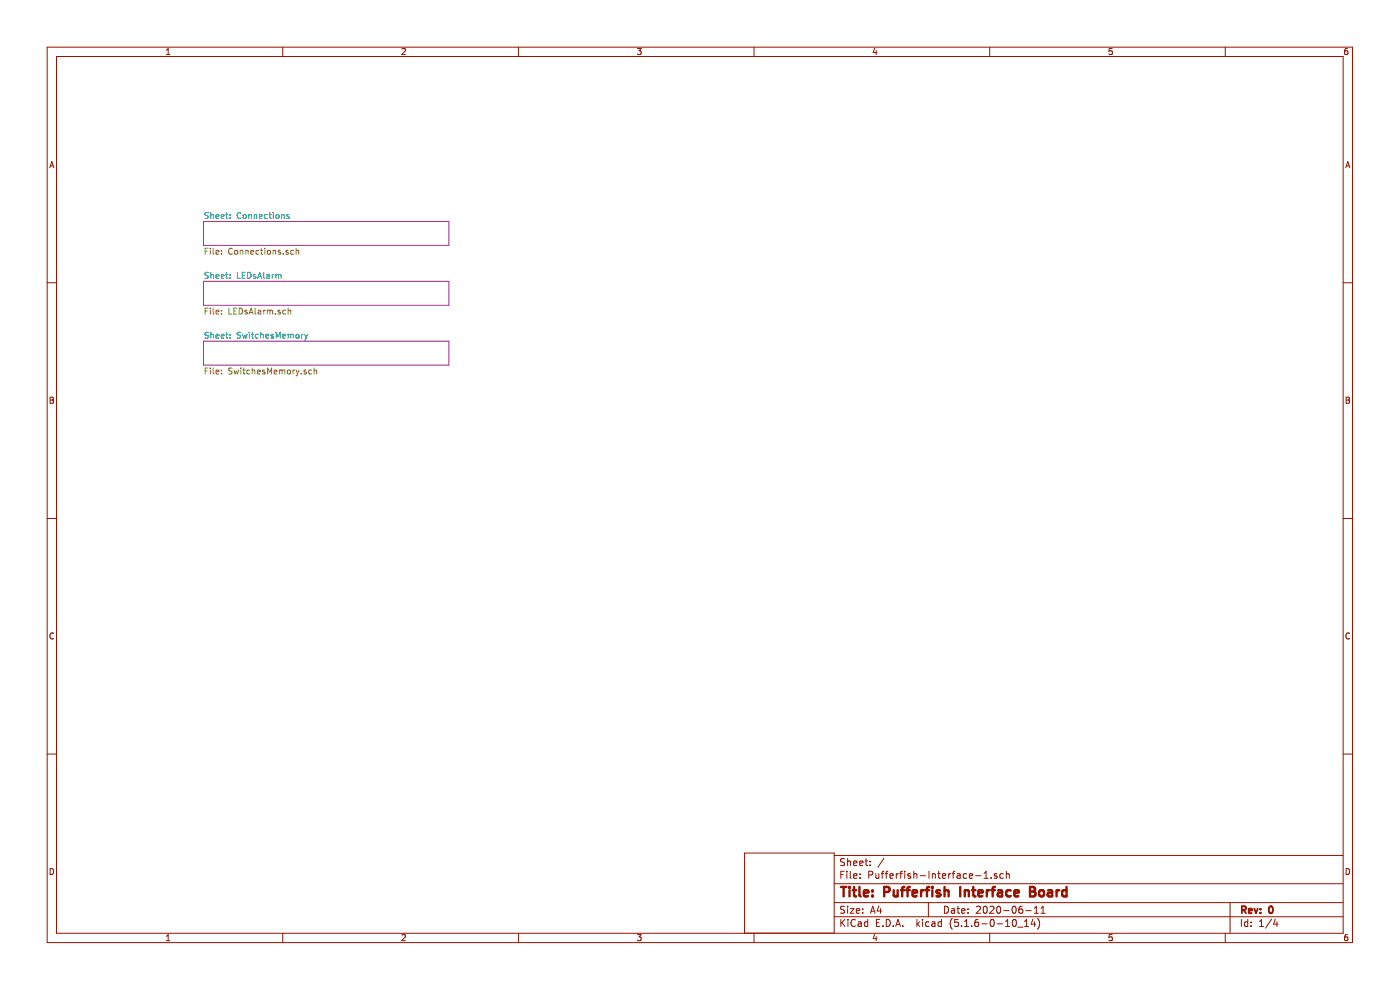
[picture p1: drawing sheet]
<svg xmlns="http://www.w3.org/2000/svg" width="297mm" height="210mm" viewBox="0 0 297 210" stroke-linecap="round" stroke-linejoin="round" font-family="sans-serif">
<path d="M0 0h296.9v210h-296.9z" fill-rule="evenodd" fill="#fff" stroke="#fff" stroke-width=".21"/>
<g fill="none" stroke="#981200" stroke-width=".21">
<path d="M10 10h276.9v189.9h-276.9zM12 12h272.9v186h-272.9zM35.3 11.6h.7M35.3 10.6l.4-.3v1.3M60 10v2M85.3 10.4l.5-.1 .2 .3-.8 1h.8M110 10v2M135.2 10.3h.8l-.4 .5 .4 .1v.6l-.2 .1-.6-.1M160 10v2M185.6 10.2l-.4 .9h.9M185.9 10.7v.9M210 10v2"/>
<path d="M235.9 10.3h-.6l-.1 .6 .7-.1v.7l-.1 .1-.6-.1M259.9 10v2M285.9 10.3h-.4l-.2 .3-.1 .7 .3 .3 .4-.1v-.7h-.4l-.3 .2M10.6 35.6l.4-1.3 .4 1.3M10.7 35.2h.6M285.5 35.6l.4-1.3 .5 1.3M285.6 35.2h.6M10 60h2M284.9 60h2M10.6 84.3h.5l.2 .2-.2 .4 .3 .2-.3 .5h-.5zM10.6 84.9h.5M285.6 84.3h.4l.3 .2-.3 .4 .3 .2-.2 .5h-.5z"/>
<path d="M285.6 84.9h.4M10 110h2M284.9 110h2M11.4 134.4a.58 .58 0 0 0-.8 .5 .58 .58 0 0 0 .8 .5M286.3 134.4a.58 .58 0 0 0-.8 .5 .58 .58 0 0 0 .8 .5M10 160h2M284.9 160h2M10.6 184.2a.65 .65 0 0 1 .8 .7 .65 .65 0 0 1-.8 .6zM35.3 198.6l.4-.4v1.3M35.3 199.5h.7M60 198v1.9M85.3 198.3l.5-.1 .2 .4-.8 .9h.8"/>
<path d="M110 198v1.9M135.2 198.2h.8l-.4 .5 .4 .2v.5l-.2 .1-.6-.1M157.9 181h19.1v16.9h-19.1zM160 198v1.9M177 194.5h107.9M177 191.5h107.9M177 187.5h107.9M177 181.5h107.9M178.4 185.5h.5M178.4 195v1.5M178.6 195.7l.6 .8M179.1 184.8h-.7v1.5"/>
<path d="M179.2 192.3l-.6-.1-.3 .3 .1 .4 .7 .3v.4l-.2 .1h-.6M179.2 182.2l-.6-.1-.3 .3 .1 .4 .7 .3v.4l-.2 .1-.6-.1M179.2 195l-.8 .9M179.7 184.8v.2M179.7 185.3v1M179.8 182.1v1.5M179.8 192.2v.2M179.8 192.7v1M179.8 182.8l.2-.2 .4 .1v.9M179.9 195v.2M179.9 195.5v1M180.4 192.7h.8l-.8 1h.8"/>
<path d="M180.4 184.8v1.3l.2 .2M181.1 183.1l.7-.1-.1-.3-.4-.1-.2 .2 .1 .7h.5M181.1 185.8l.7-.1-.1-.3-.4-.1-.2 .2 .1 .7h.5M181.4 195.2a.59 .59 0 0 0-.7 0 .59 .59 0 0 0-.2 .7 .56 .56 0 0 0 .3 .5 .56 .56 0 0 0 .6 0M181.7 193.2l.7-.1-.1-.3-.4-.1-.2 .2v.8h.6M182.1 195.6h.6v.9M182.4 183.1l.7-.1-.1-.3-.4-.1-.2 .2 .1 .7h.5M182.5 186.2v.1M182.5 185.4v.1M182.7 195.9l-.5 .1-.2 .2 .2 .3 .5-.1M183 192.8v.1M183 193.6v.1"/>
<path d="M183.5 182.6h.6M183.7 182.1v1.3l.4 .2M184.1 195.6l-.5-.1-.2 .3v.6l.2 .1 .5-.1M184.1 195v1.5M184.3 185.6l.7-.1 .1-.5-.2-.2h-.6v1.5M184.6 183.5v.1M184.6 182.7v.1M184.7 193.7l.4-1.5 .6 1.5M184.8 193.3h.7M185.6 198.2l-.4 .9h.9M185.8 185.3l.1 .9 .3 .1 .2-.1M185.9 198.7v.8"/>
<path d="M185.9 195.7h.5M186.4 192.2l-.3 1h.9M186.4 185.3v1M186.6 195h-.7v1.5h.7M186.8 192.7v1M186.9 185.3h.6M187.3 196.4v.1M187.5 184.8l-.4 .2v1.3M187.5 182l-1.3 2M187.8 185.3h.6M188 195a.76 .76 0 0 1 .9 .8 .76 .76 0 0 1-.9 .7zM188.4 184.8l-.4 .2v1.3"/>
<path d="M188.8 185.8l.7-.1-.1-.3-.4-.1-.2 .2 .1 .7h.5M189.5 196.4v.1M190 196.5l.5-1.5 .5 1.5M190.1 196.1h.8M190.1 185.3v1M190.6 185.3l-.5 .3M190.9 185.3h.5M191.4 184.8l-.3 .2v1.3M191.5 196.4v.1M191.9 184.8v.2M191.9 185.3v1M193.1 185.4l-.3-.1-.2 .2v.3l.5 .1v.3h-.5"/>
<path d="M193.9 185.4l.2-.1 .3 .1 .1 .9M193.9 184.8v1.5M194.5 195v1.5M194.6 196l.5 .5M195.1 195.5l-.6 .6M195.2 185.8h1.2M195.7 195v.2M195.7 195.5v1M197 191.5v3M197.1 195.6l-.5-.1-.2 .3v.6l.2 .1 .5-.1M197.1 184.8v1.5M197.7 195.6h.6v.9"/>
<path d="M197.8 185.4l.2-.1 .3 .1 .1 .9M197.8 185.3v1M198.3 195.9l-.7 .3 .3 .3 .4-.1M198.9 185.3h.6M199.1 184.8v1.3l.4 .2M199.7 195.6l-.4-.1-.3 .3 .1 .6 .2 .1 .4-.1M199.7 195v1.5M199.9 185.8l.7-.1v-.3l-.5-.1-.2 .2 .1 .7h.6M200.4 192.2a.75 .75 0 0 1 .8 .8 .75 .75 0 0 1-.8 .7zM201.3 185.3v1M201.7 185.3l-.4 .3M201.9 192.8h.5l.1 .9"/>
<path d="M202 194.8a1.71 1.71 0 0 0 0 2.3M202 185.3h.6M202.5 193.1l-.5 .1-.2 .2 .2 .3h.5M202.6 184.8l-.4 .2v1.3M203 192.7h.6M203.1 185.4h.5l.1 .9M203.2 192.2v1.3l.4 .2M203.3 195h-.7l-.1 .7h.7l.2 .2-.1 .5-.2 .1-.6-.1M203.7 185.7l-.5 .1-.2 .2 .2 .3 .5-.1M204 196.4v.1M204 193.2l.7-.1-.1-.3-.4-.1-.2 .2 .1 .8h.5M204.6 196.5h.9"/>
<path d="M204.6 195.5l.5-.5v1.5M205.1 185.4l-.5-.1-.3 .3 .1 .6 .2 .1 .5-.1M205.4 193.6v.1M205.4 192.8v.1M205.6 185.8l.7-.1v-.3l-.5-.1-.2 .2 .1 .7h.6M206.1 196.4v.1M207 185.8h1.1M207.1 192.4l.6-.2 .3 .5-.9 1h.9M207.5 195l-.4 .1a1.16 1.16 0 0 0-.2 1.3l.4 .1 .3-.1v-.5l-.3-.3-.4 .1-.1 .2M208.3 196h1.1M208.7 192.4l.4-.2a.86 .86 0 0 1-.2 1.5l-.2-.1-.1-.4zM208.8 186.3h.8"/>
<path d="M208.8 185.2l.4-.4v1.5M210 198v1.9M210 192.4l.6-.2 .3 .5-1 1h1M210.3 195.1l.1-.1a.8 .8 0 0 1 .5 .8 .8 .8 0 0 1-.5 .7 1 1 0 0 1-.1-1.4zM210.3 186.2v.1M211.5 185.4l-.4-.1-.2 .2 .1 .3 .5 .1v.3h-.6M211.6 196h1.1M211.6 192.3l.2-.1a.8 .8 0 0 1 .5 .8 .8 .8 0 0 1-.5 .7 1 1 0 0 1-.2-1.4zM212.8 185.4l-.4-.1-.3 .3 .1 .6 .2 .1 .4-.1M212.9 193.2h1.2M213.3 196.5h.9M213.3 195.5l.5-.5v1.5"/>
<path d="M213.5 185.4l.2-.1 .3 .1 .1 .9M213.5 184.8v1.5M214.9 192.4l.2-.2a.8 .8 0 0 1 .5 .8 .8 .8 0 0 1-.5 .7l-.4-.5zM214.9 195.2l.2-.2a.8 .8 0 0 1 .5 .8 .8 .8 0 0 1-.5 .7l-.3-.5zM215.9 196.7h1.1M216.9 192.2l-.5 .1a.96 .96 0 0 0 0 1.4l.5-.1 .1-.5-.3-.3-.4 .1-.2 .2M217.3 196.5h.9M217.3 195.5l.4-.5v1.5M217.6 193.2h1.2M219.1 194.9l-.3 1.1h.9M219.4 193.7h.9M219.4 192.7l.5-.5v1.5"/>
<path d="M219.5 195.5v1M220.1 194.8a1.71 1.71 0 0 1 0 2.3M220.8 193.7h.9M220.8 192.7l.5-.5v1.5M235.9 198.2h-.6l-.1 .7 .7-.1v.6l-.1 .1-.6-.1M259.9 198v1.9M260.9 191.5v6.5M263.4 195v1.5M264.7 195.6l-.4-.1-.3 .3 .1 .6h.6M264.7 195v1.5M265.4 196.4v.1M265.4 195.6v.1"/>
<path d="M267.2 196.5h.9M267.2 195.5l.4-.5v1.5M269.8 194.9l-1.3 2M270.5 194.9l-.3 1.1h.9M270.9 195.5v1M285.6 184.2a.65 .65 0 0 1 .7 .7 .65 .65 0 0 1-.7 .6zM285.9 198.2l-.4 .1-.2 .3-.1 .7 .3 .2 .4-.1v-.6l-.4-.1-.3 .3"/>
</g>
<path d="M263.5 193l.7-.1 .1-.2-.1-.3-.2-.2h-.5v1.5M263.8 193l.5 .7M264.9 193.2l.7-.1-.1-.3-.4-.1-.2 .2 .1 .8h.5M266.1 192.7l.4 1 .3-1M267.4 193.6v.1M267.4 192.8v.1M269.3 192.4l.2-.2a.8 .8 0 0 1 .6 .8 .8 .8 0 0 1-.6 .7l-.3-.5z" fill="none" stroke="#981200" stroke-width=".38"/>
<g fill="none" stroke="#981200" stroke-width=".51">
<path d="M178.4 188.1h1.2M179 188.1v2M180.2 188.1v.2M180.2 188.8v1.3M180.9 188.8h.7M181.2 188.1v1.8l.1 .1 .3 .1M182.3 188.1v1.8l.3 .2M183.3 189.5l.9-.2-.1-.4-.5-.1-.3 .3 .1 .9h.7M185.1 190v.1M185.1 188.9v.2M187.6 189.2l.9-.1a.55 .55 0 0 0 .2-.5 .55 .55 0 0 0-.4-.5h-.7v2M189.6 188.8l.1 1.2 .4 .1 .3-.1"/>
<path d="M190.4 188.8v1.3M191.1 188.8h.8M191.9 188.1l-.4 .1-.1 .2v1.7M192.3 188.8h.7M193 188.1l-.4 .1-.1 .2v1.7M193.6 189.5l.9-.2-.1-.4-.5-.1-.3 .3 .1 .9h.7M195.4 188.8v1.3M196 188.8l-.4 .1-.2 .3M196.4 188.8h.7M197.1 188.1l-.4 .1-.1 .2v1.7M197.8 188.1v.2M197.8 188.8v1.3"/>
<path d="M199.4 188.9l-.5-.1-.2 .3 .1 .3 .6 .2v.4h-.7M200.4 189l.1-.1a.52 .52 0 0 1 .7 .2v1M200.4 188.1v2M203.7 188.1v2M204.7 189l.3-.2 .4 .1 .1 1.2M204.7 188.8v1.3M206.2 188.8h.8M206.5 188.1v1.8l.5 .2M207.5 189.5l1-.2-.1-.4-.6-.1-.3 .3 .1 .9h.8M209.3 188.8v1.3M209.9 188.8l-.4 .1-.2 .3M210.3 188.8h.8"/>
<path d="M211.1 188.1l-.4 .1-.1 .2v1.7M211.7 188.9h.8l.1 1.2M212.6 189.3l-.7 .1a.39 .39 0 0 0-.3 .4 .39 .39 0 0 0 .3 .3l.7-.1M214.4 188.9l-.6-.1-.3 .4 .1 .8 .2 .1 .6-.1M215.2 189.5l.9-.2-.1-.4-.5-.1-.3 .3 .1 .9h.7M218.5 188.1l.9 .1a.48 .48 0 0 1 .2 .5 .48 .48 0 0 1-.4 .4 .53 .53 0 0 1 .5 .5 .53 .53 0 0 1-.4 .5h-.8zM218.5 189.1h.7M220.5 189l.3-.2a.49 .49 0 0 1 .7 .4v.6a.54 .54 0 0 1-.5 .4 .54 .54 0 0 1-.6-.4zM222.3 188.9h.8l.1 1.2M223.2 189.3l-.7 .1a.39 .39 0 0 0-.3 .4 .39 .39 0 0 0 .3 .3l.7-.1M224.1 188.8v1.3M224.7 188.8l-.3 .1-.3 .3"/>
<path d="M226.3 188.9l-.6-.1-.3 .2v1a.67 .67 0 0 0 .9 0M226.3 188.1v2"/>
</g>
<path d="M43.2 47h52v5.1h-52zM43.2 59.7h52v5.1h-52zM43.2 72.4h52v5.1h-52z" fill="none" stroke="#982296" stroke-width=".21"/>
<g fill="none" stroke="#009596" stroke-width=".21">
<path d="M44.2 57.8h-.5l-.2 .1v.4l.6 .2 .1 .3-.2 .2h-.5M44.2 45.1h-.5l-.2 .1v.4l.6 .2 .1 .3-.2 .2h-.5M44.7 45.1v1.2M44.7 57.8v1.2M44.7 45.6h.5l.1 .7M44.7 58.3h.5l.1 .7M45.8 58.6l.6-.1v-.2l-.4-.1-.2 .2 .1 .6h.5M45.8 45.9l.6-.1v-.2l-.4-.1-.2 .2 .1 .6h.5M46.9 58.6l.6-.1v-.2l-.4-.1-.2 .2 .1 .6h.5M46.9 45.9l.6-.1v-.2l-.4-.1-.2 .2 .1 .6h.5M47.9 58.2h.5M47.9 45.5h.5"/>
<path d="M48.1 57.8v1.1l.3 .1M48.1 45.1v1.1l.3 .1M48.8 58.9v.1M48.8 45.6v.1M48.8 46.2v.1M48.8 58.3v.1M50.4 57.8v1.2h.6M51.1 45.2a.56 .56 0 0 0-.8 .5 .56 .56 0 0 0 .8 .5M51.4 58.4h.4M51.6 45.6h.5v.7l-.5-.1zM52 57.8h-.6v1.2h.6M52.5 57.8a.64 .64 0 0 1 .8 .6 .64 .64 0 0 1-.8 .6z"/>
<path d="M52.8 45.6h.5v.7M52.8 45.5v.8M53.9 45.6h.5l.1 .7M53.9 45.5v.8M54.2 58.3l-.3-.1-.1 .2v.2l.4 .1v.3h-.4M54.7 59l.4-1.2 .4 1.2M54.8 58.7h.6M55 45.9l.6-.1v-.2l-.4-.1-.2 .2 .1 .6h.5M55.9 57.8v1.1l.2 .1M56.6 58.3h.5v.7M56.7 45.6l-.4-.1-.2 .2 .1 .6h.5M57.1 45.5h.5"/>
<path d="M57.1 58.5l-.6 .2 .2 .3h.4M57.3 45.1v1.1l.3 .1M57.7 58.2v.8M58 45.1v.1M58 45.5v.8M58.1 58.2l-.4 .2M58.5 58.3l.4-.1 .2 .2M58.5 58.2v.8M58.6 45.6l.2-.1 .3 .1v.7l-.5-.1zM59.1 58.4l.1-.2 .3 .1 .1 .7M59.1 58.4v.6M59.8 45.6h.4l.1 .7"/>
<path d="M59.8 45.5v.8M61.3 45.6l-.3-.1-.2 .2 .6 .4M61.4 46.2l-.2 .1h-.4M61.4 46.1v.1M44.2 70.5h-.5l-.2 .1v.3l.6 .3 .1 .3-.2 .2h-.5M44.7 70.5v1.2M44.7 71l.5-.1 .1 .8M45.8 71.3l.6-.1v-.3h-.4l-.2 .2 .1 .6h.5M46.9 71.3l.6-.1v-.3h-.4l-.2 .2 .1 .6h.5M47.9 70.9h.5M48.1 70.5v1.1l.3 .1M48.8 70.9v.2"/>
<path d="M48.8 71.6v.1M51 70.5h-.4l-.2 .1v.3l.5 .3 .1 .3-.2 .2h-.5M51.4 70.9l.3 .8 .2-.6 .3 .6 .2-.8M52.9 70.5v.1M52.9 70.9v.8M53.3 70.9h.5M53.5 70.5v1.1l.3 .1M54.8 70.9h-.4l-.2 .2 .1 .6h.5M55.3 71l.5-.1 .1 .8M55.3 70.5v1.2M56.4 71.3l.6-.1v-.3h-.4l-.2 .2 .1 .6h.5M58 70.9h-.3l-.2 .2 .1 .2 .4 .1v.3h-.5"/>
<path d="M58.6 71.7v-1.2l.4 .9 .4-.9v1.2M60 71.3l.6-.1-.1-.3h-.3l-.2 .2v.6h.5M61.1 71l.4-.1 .2 .2M61.1 70.9v.8M61.7 71.1l.2-.2h.3v.8M61.7 71.1v.6M62.9 70.9h.3l.2 .2-.1 .6-.5-.1zM64 70.9v.8M64.3 70.9l-.3 .2M64.6 70.9l.3 .8M64.9 71.7l-.3 .5M65.2 70.9l-.3 .8"/>
</g>
<g fill="none" stroke="#969400" stroke-width=".21">
<path d="M43.5 53.3h.5M44.1 52.7h-.6v1.2M44.6 52.7v.1M44.6 53.1v.8M45.2 52.7v1.1l.2 .1M45.8 53.5l.6-.1v-.3h-.4l-.2 .2 .1 .6h.5M47 53.1v.2M47 53.8v.1M49.3 52.8a.56 .56 0 0 0-.8 .1 .56 .56 0 0 0 .1 .7l.3 .3 .4-.1M49.9 53.1h.3l.2 .2-.1 .6-.5-.1zM51 53.2l.4-.1 .1 .8M51 53.1v.8"/>
<path d="M52.1 53.2l.5-.1 .1 .8M52.1 53.1v.8M53.2 53.5l.6-.1v-.3h-.4l-.2 .2 .1 .6h.5M54.9 53.1h-.4l-.2 .2 .1 .6h.5M55.3 53.1h.4M55.4 52.7v1.1l.3 .1M56.2 52.7v.1M56.2 53.1v.8M56.8 53.1h.3l.3 .2-.1 .6h-.3l-.3-.2zM57.9 53.2l.5-.1 .1 .8M57.9 53.1v.8M59 53.3l.5 .4-.1 .2h-.4"/>
<path d="M59 53.3h.1M59.5 53.1h-.3l-.2 .2M60.1 53.8v.1M60.6 53.3l.6 .4-.2 .2h-.4M60.6 53.3h.1M61.1 53.1h-.3l-.2 .2M62.3 53.1h-.4l-.2 .2 .1 .6h.5M62.8 53.2l.5-.1 .1 .8M62.8 52.7v1.2M43.5 66h.5M43.5 78.7h.5M44.1 65.4h-.6v1.2"/>
<path d="M44.1 78.1h-.6v1.2M44.6 65.4v.1M44.6 65.8v.8M44.6 78.1v.1M44.6 78.5v.8M45.2 65.4v1.1l.2 .1M45.2 78.1v1.1l.2 .1M45.8 66.2l.6-.1v-.3h-.4l-.2 .2 .1 .6h.5M45.8 78.9l.6-.1v-.3h-.4l-.2 .2 .1 .6h.5M47 66.5v.1M47 65.8v.2M47 78.5v.2"/>
<path d="M47 79.2v.1M48.6 65.4v1.2h.6M49.2 78.1h-.5l-.1 .1v.4l.6 .2v.3l-.2 .2h-.5M49.6 66h.4M49.6 78.5l.3 .8 .2-.6 .3 .6 .2-.8M50.2 65.4h-.6v1.2h.6M50.7 65.4a.64 .64 0 0 1 .8 .6 .64 .64 0 0 1-.8 .6zM51.1 78.1v.1M51.1 78.5v.8M51.5 78.5h.5M51.7 78.1v1.1l.3 .1M52.4 65.8h-.3l-.2 .2 .1 .2 .4 .1v.3h-.5"/>
<path d="M52.8 66.6l.5-1.2 .4 1.2M53 66.3h.6M53 78.5h-.4l-.2 .2 .1 .6h.5M53.5 78.6l.5-.1 .1 .8M53.5 78.1v1.2M54.1 65.4v1.1l.2 .1M54.6 78.9l.6-.1v-.3h-.4l-.2 .2 .1 .6h.5M54.8 65.8h.5v.8M55.3 66.1l-.6 .2 .1 .3h.5M55.9 65.8v.8M56.2 78.5h-.3l-.2 .2v.1l.5 .2v.3h-.5M56.3 65.8l-.4 .2"/>
<path d="M56.7 65.9l.4-.1 .2 .2M56.7 65.8v.8M56.8 79.3v-1.2l.4 .9 .4-.9v1.2M57.3 66l.1-.2h.3l.1 .8M57.3 66v.6M58.2 78.9l.6-.1-.1-.3h-.3l-.2 .2v.6h.5M58.4 66.5v.1M59.3 78.6l.4-.1 .2 .2M59.3 78.5v.8M59.4 65.8h-.3l-.1 .2v.2l.4 .1v.3h-.4M59.9 78.7l.1-.2h.3l.1 .8M59.9 78.7v.6"/>
<path d="M60.6 65.8h-.4l-.2 .2 .1 .6h.5M61.1 78.5l.5 .1-.1 .7h-.3l-.3-.2zM61.1 65.9l.5-.1 .1 .8M61.1 65.4v1.2M62.2 78.5v.8M62.5 78.5l-.3 .2M62.8 78.5l.3 .8M63.1 79.3l-.3 .5M63.4 78.5l-.3 .8M63.9 79.2v.1M64.9 78.5h-.3l-.2 .2 .1 .1 .4 .2v.3h-.5M66.1 78.5h-.4l-.2 .2 .1 .6h.5"/>
<path d="M66.6 78.6l.5-.1 .1 .8M66.6 78.1v1.2"/>
</g>
</svg>
